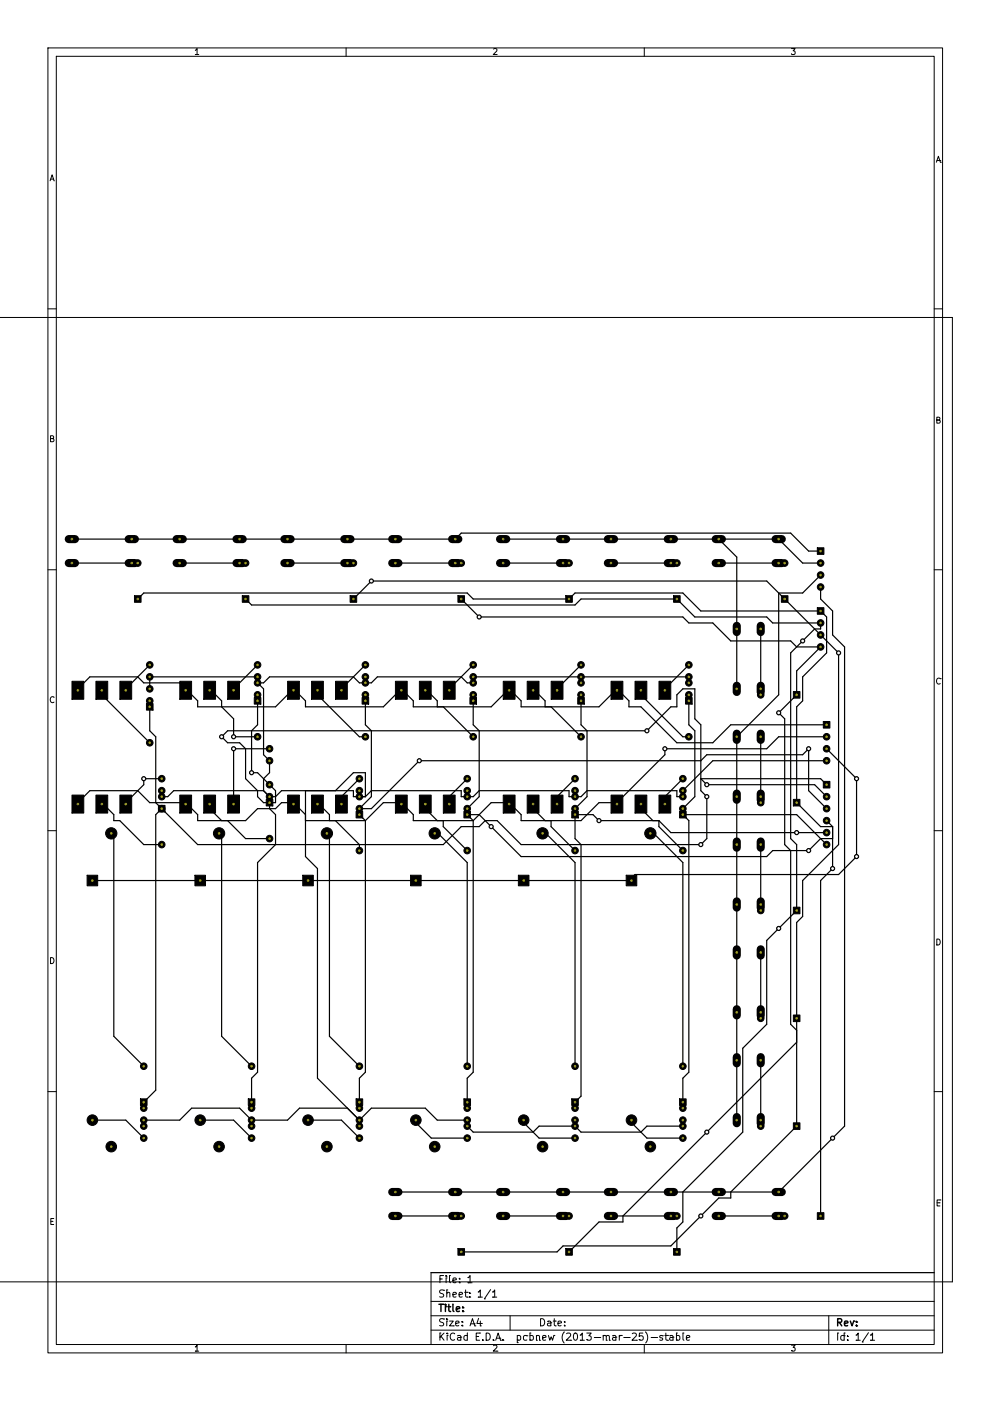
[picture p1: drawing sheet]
<svg xmlns="http://www.w3.org/2000/svg" width="210mm" height="297mm" viewBox="0 0 210 297" stroke-linecap="round" stroke-linejoin="round" font-family="sans-serif">
<g fill="none" stroke="#000" stroke-width=".21">
<path d="M10.2 10.2h189.6v276.6h-189.6zM11.9 11.9h186.2v273.2h-186.2zM41.4 10.7l.4-.4v1.3M41.4 11.6h.7M41.4 10.7h.1M41.4 11.6h.1M73.4 10.2v1.7M104.6 10.4l.5-.1 .3 .4-.8 .9h.8M105.4 11.6h.1M136.6 10.2v1.7M167.8 10.3h.8l-.4 .5 .3 .1v.5l-.2 .2-.5-.2M167.8 11.4h.1"/>
<path d="M10.6 38.3l.4-1.2 .5 1.2M10.7 38h.7M11.5 38.3h.1M198.5 34.4l.5-1.3 .4 1.3M198.7 34h.6M199.3 34h.1M199.4 34.4h.1M0 67.3h201.9v204.5h-201.9M10.2 65.5h1.7M198.1 65.5h1.7M10.7 93l.6-.1v-.4l-.6-.1v1.3h.5l.2-.5-.3-.2M10.7 93h.1"/>
<path d="M198.6 89.1l.6-.1v-.4l-.6-.2v1.3h.5l.3-.4-.4-.2M198.6 89.1h.1M10.2 120.8h1.7M198.1 120.8h1.7M11.4 147.8a.56 .56 0 0 0-.8 .5 .56 .56 0 0 0 .8 .6M11.4 147.8h.1M199.4 143.9a.56 .56 0 0 0-.8 .5 .56 .56 0 0 0 .8 .5M199.4 143.9h.1M10.2 176.1h1.7M198.1 176.1h1.7M198.6 199.1a.64 .64 0 0 1 .8 .6 .64 .64 0 0 1-.8 .7zM10.7 203a.64 .64 0 0 1 .7 .7 .64 .64 0 0 1-.7 .6z"/>
<path d="M10.2 231.4h1.7M198.1 231.4h1.7M10.8 259h.4M11.4 258.3h-.6v1.3h.6M11.4 258.3h.1M198.7 255h.4M199.1 255h.1M199.3 254.4h-.6v1.3h.6M199.3 254.4h.1M91.4 275.9h106.7M91.4 279h106.7M93.3 271.2h.1"/>
<path d="M93.3 271.2h.5M94 270.4h-.7v1.6M94 270.4h.1M94.1 279.7l-.6-.1-.2 .1v.5l.6 .3 .2 .3-.3 .3-.6-.1M94.1 279.7h.1M94.1 273.6l-.6-.1-.2 .1v.5l.6 .3 .2 .3-.3 .3-.6-.1M94.1 273.6h.1M94.6 270.9h.1M94.6 270.4v.2M94.6 270.6h.1M94.6 270.9v1.1M94.7 279.6v.1"/>
<path d="M94.7 279.7h.1M94.7 273.5h.1M94.7 274.1l.2-.1 .4 .1 .1 .9M94.7 274.1h.1M94.7 273.5v1.5M95.3 270.4v1.3l.2 .3M95.3 270.4h.1M96 271.5l.8-.2-.1-.3-.4-.1-.3 .3 .1 .7h.6M96 271.5h.1M96 274.5l.8-.1-.1-.3-.4-.1-.3 .2 .1 .7h.6M96 274.5h.1M97.3 274.5l.8-.1-.1-.3-.4-.1-.3 .2 .1 .7h.6"/>
<path d="M97.3 274.5h.1M97.4 271.8v.2M97.4 272h.1M97.4 271v.2M97.4 271.2h.1M98.5 274h.6M98.7 273.5v1.3l.4 .2M99.1 274h.1M99.1 275h.1M99.2 272h.1M99.2 270.9l.5-.5v1.6M99.2 270.9h.1"/>
<path d="M99.2 272h.9M99.6 274.9v.1M99.6 275h.1M99.6 274.1v.1M99.6 274.2h.1M101.4 275h.1M101.4 273.9l.4-.4v1.5M101.4 273.9h.1M101.4 275h.9M101.5 279.5l-.4 1.1h1M102.7 275.4h.1M104 273.4l-1.3 2"/>
<path d="M104.5 275h.1M104.5 273.9l.4-.4v1.5M104.5 273.9h.1M104.5 275h.8M108.2 279v3M114.6 279.6a.77 .77 0 0 1 .9 .7 .77 .77 0 0 1-.9 .8zM117.5 279.6v1.3l.4 .2M175.7 279v6.1M198.1 269.8h-106.7v15.3M41.4 286.5h.1M41.4 285.6l.4-.4v1.3M41.4 285.6h.1"/>
<path d="M41.4 286.5h.7M73.4 285.1v1.7M91.4 282h106.7M93.3 282.6h.1M93.3 283.5h.1M93.3 282.6v1.6M93.5 283.3l.6 .9M93.5 283.3h.1M94.1 282.6l-.8 .9M94.7 280.1h.1M94.7 280.1v1M94.8 283.1h.1"/>
<path d="M94.8 282.6v.2M94.8 282.8h.1M94.8 283.1v1.1M95.3 280.1h.8l-.8 1h.8M96.1 281.1h.1M96.4 282.8a.72 .72 0 0 0-1 .5 .72 .72 0 0 0 .7 .9l.3-.2M96.4 282.8h.1M96.6 280.6l.7-.1v-.3l-.5-.1-.2 .2 .1 .7h.6M96.6 280.6h.1M97 283.2h.6l.1 1M97 283.2h.1M97.7 283.5l-.5 .1-.2 .2 .2 .4 .5-.1"/>
<path d="M97.7 283.5h.1M98 281v.1M98 281.1h.1M98 280.2v.1M98 280.3h.1M99.1 283.2l-.5-.1-.2 .3 .1 .7h.6M99.1 283.2h.1M99.1 282.6v1.6M99.1 282.6h.1M99.7 281.1l.5-1.5 .5 1.5M99.8 280.7h.7M100.5 280.7h.1"/>
<path d="M100.7 281.1h.1M101 283.4h.5M101.7 282.6h-.7v1.6h.7M101.7 282.6h.1M101.8 281.1h.1M101.8 280.1v1M102.1 280.6h.1M102.3 284v.2M102.3 284.2h.1M103.1 282.6a.77 .77 0 0 1 .9 .8 .77 .77 0 0 1-.9 .8zM104.6 284v.2M104.6 284.2h.1"/>
<path d="M104.6 285.3l.5-.1 .3 .4-.8 .9h.8M105.1 284.2l.5-1.6 .5 1.6M105.3 283.7h.7M105.4 286.5h.1M106 283.7h.1M106.1 284.2h.1M106.6 284v.2M106.6 284.2h.1M109.7 284.7h.1M109.7 283.2l.4-.1 .3 .3-.1 .7h-.6M109.7 284.1h.1M109.7 283.1v1.6"/>
<path d="M111.7 283.2l-.4-.1-.3 .3 .1 .7h.6M111.7 283.2h.1M112.4 282.6h.1M112.4 283.2l.4-.1 .3 .3-.2 .7h-.5M112.4 284.1h.1M112.4 282.6v1.6M113.7 284.2h.1M113.7 283.3l.3-.2 .3 .1 .1 1M113.7 283.1v1.1M114.4 284.2h.1M115 283.6l.8-.1-.1-.3-.4-.1-.3 .3 .1 .7h.6M115 283.6h.1"/>
<path d="M116.1 280.2h.6l.1 .9M116.1 280.2h.1M116.3 283.1l.3 1.1 .3-.8 .3 .8 .2-1.1M116.8 280.5h-.5l-.2 .2 .2 .4 .5-.1M116.8 280.5h.1M117.3 280.1h.6M117.4 283.1h.1M117.9 281.1h.1M118.3 280.6l.7-.1v-.3l-.5-.1-.2 .2 .1 .7h.6M118.3 280.6h.1M119.6 282.4a1.75 1.75 0 0 0 0 2.3M119.6 282.4h.1"/>
<path d="M119.7 281v.1M119.7 281.1h.1M119.7 280.2v.1M119.7 280.3h.1M120.1 282.8l.6-.2 .3 .5-.9 1.1h.9M121 284.2h.1M121.8 282.7l.1-.1a.81 .81 0 0 1 .6 .8 .81 .81 0 0 1-.6 .8 1.01 1.01 0 0 1-.1-1.5zM123 284.2h.1M123 283.1l.5-.5v1.6M123 283.1h.1M123 284.2h.9M124.4 282.6h1l-.6 .6 .5 .2v.6l-.2 .2-.7-.2"/>
<path d="M124.4 284h.1M126 283.6h1.2M127.2 283.6h.1M127.9 283.1h.1M127.9 283.3l.2-.2 .4 .1v1M127.9 283.1v1.1M128.5 284.2h.1M128.5 283.4l.3-.3 .3 .1 .1 1M129.2 284.2h.1M129.9 283.2h.6l.1 1M129.9 283.2h.1M130.6 283.5l-.5 .1-.2 .2 .2 .4 .5-.1"/>
<path d="M130.6 283.5h.1M131.3 283.1h.1M131.3 283.1v1.1M131.7 283.1l-.4 .3M131.7 283.1h.1M132.2 283.6h1.2M133.4 283.6h.1M134.1 282.8l.5-.2 .3 .5-.9 1.1h.9M134.9 284.2h.1M135.5 284h.1M136.3 282.6h-.7l-.1 .8 .2-.2 .5 .1 .2 .2-.1 .5-.2 .2-.6-.2M136.6 285.1v1.7"/>
<path d="M136.9 282.4a1.75 1.75 0 0 1 0 2.3M136.9 282.4h.1M138.1 283.6h1.1M139.2 283.6h.1M140.4 283.2l-.3-.1-.2 .3v.2l.5 .1v.4h-.5M140.4 283.2h.1M141 283.1h.5M141.2 282.6v1.3l.3 .3M141.5 283.1h.1M141.5 284.2h.1M142 283.2h.6l.1 1M142 283.2h.1"/>
<path d="M142.7 283.5l-.5 .1-.2 .2 .2 .4 .5-.1M142.7 283.5h.1M143.4 282.6h.1M143.4 283.2l.5-.1 .2 .3-.1 .7h-.6M143.4 284.1h.1M143.4 282.6v1.6M144.8 282.6v1.3l.2 .3M144.8 282.6h.1M145.5 283.6l.8-.1-.1-.3-.5-.1-.2 .3 .1 .7h.6M145.5 283.6h.1M167.8 285.2h.8l-.4 .5 .3 .1v.5l-.2 .2-.5-.2M167.8 286.3h.1"/>
<path d="M177.6 282.6h.1M177.6 282.6v1.6M179 282.6h.1M179 283.2l-.5-.1-.2 .3 .1 .7h.6M179 283.2h.1M179 282.6v1.6M179.7 284v.2M179.7 284.2h.1M179.7 283.2v.2M179.7 283.4h.1M181.5 284.2h.1M181.5 283.1l.5-.5v1.6"/>
<path d="M181.5 283.1h.1M181.5 284.2h.9M182.8 284.5h.1M184.1 282.6l-1.3 1.9M184.6 284.2h.1M184.6 283.1l.4-.5v1.6M184.6 283.1h.1M184.6 284.2h.8"/>
</g>
<g fill="none" stroke="#000" stroke-width=".3">
<path d="M93.1 276.5h.8M93.5 276.5v1.6M94.4 276.5v.2M94.4 277v1.1M94.9 277h.6M95.2 276.5v1.3l.3 .3M95.5 278.1h.1M96 276.5v1.3l.3 .3M96 276.5h.1M96.8 277.6l.7-.2-.1-.3-.4-.1-.2 .3v.7h.6M98.1 277.9v.2M98.1 277.1v.2"/>
<path d="M177.6 280.4l.7-.1 .2-.2-.1-.4-.8-.1v1.5M177.6 280.4h.1M178 280.4l.5 .7M178 280.4h.1M179.1 280.6l.7-.1-.1-.3-.4-.1-.2 .2v.7h.6M180.3 280.1l.4 1 .3-1M181.6 281v.1M181.6 280.2v.1"/>
</g>
<g fill="#000">
<circle cx="93.9" cy="276.5" r=".15"/>
<circle cx="94.4" cy="277" r=".15"/>
<circle cx="94.4" cy="276.7" r=".15"/>
<circle cx="96.8" cy="277.6" r=".15"/>
<circle cx="98.1" cy="278.1" r=".15"/>
<circle cx="98.1" cy="277.3" r=".15"/>
<circle cx="179.1" cy="280.6" r=".15"/>
<circle cx="181" cy="280.1" r=".15"/>
<circle cx="181.6" cy="281.1" r=".15"/>
<circle cx="181.6" cy="280.3" r=".15"/>
</g>
<g fill="none" stroke="#000" stroke-width=".25">
<path d="M15.2 114.3h81.3l1.3-1.3h69.8l3.9 3.8h2.5M15.2 119.4h12.7M38.1 119.4h12.7M61 119.4h12.7M83.8 119.4h12.7M106.7 114.3h58.4l5.1 5.1h3.8M106.7 119.4h12.7M129.5 119.4h12.7M152.4 114.3l3.8 3.8v28M152.4 119.4h12.7M29.2 127l1.3-1.3h68.6l1.2 1.3h20.4l1.2-1.3h22.9l3.8 3.8h25.4l1.3 1.3v7.6l-5.1 5.1v5.1l-1.3 1.3v20.3l5.1 5.1h2.5M52.1 127l1.2 1.3h68.6l1.3-1.3h20.3l3.8 3.8h15.3l1.2 1.3h10.2v1.3h-1.3l-5.1 5v39.4l1.3 1.3v13.9l-6.3 6.4v17.8l-5.1 5.1v17.7l-12.7 12.7v6.4l-1.3 1.3v5"/>
<path d="M74.9 127l3.8-3.8h83.9l15.2 15.2v40.7l-7.6 7.6v7.6l-1.3 1.3v43.2l-14 13.9v1.3h-2.5l-10.2 10.2h-22.8l-1.3 1.2h-20.3M97.8 127l3.8 3.8h43.2l1.3 1.3h5l3.8 3.8h12.7l1.3 1.3h5.1l-5.1 5v5.1l-3.8 3.8 1.3 1.3v26.7l1.2 1.2v36.9l1.3 1.2M161.3 133.4v12.7M174 121.9l-3.8 3.8h-5.1v21.6l-8.9 8.9v81.3M174 124.5v2.5l2.5 2.5v5.1l2.6 2.6v101.6l-14 13.9h-81.3M21.6 146.4v.9l10.2 10.2M31.8 141l-5.1 5.1v.3M39.4 146.1v.3M44.5 146.4v-.3l2.5 2.5v1.3l2.5 2.5v3.8h5.1M54.6 147.3v6.4l-1.3 1.2v8.9h1.3l3.8 3.8v2.6h-2.5l-1.3-1.3v-1.3l-2.5-2.5v-6.3l-1.3-1.3h-2.5l-1.3-1.3 1.3-1.3h88.9l5-5h1.3v-2.6l1.3-1.2h2.5v6.3l1.3 1.3v13.9l1.3 1.3v8.9l-1.3 1.3h-38.1l-5.1-5.1h-2.5l-1.3 1.3h-3.8l-3.8 3.8h-52.1l-8.9-8.9v-14l-1.2-1.3v-6.3M54.6 144.8v-1.3h-22.8v2.6M54.6 144.8l1.3 1.3v13.9l1.3 1.3v2.5l-1.3 1.3v2.5"/>
<path d="M54.6 144.8h1.3l1.3-1.3h17.7l1.3 1.3h2.5l1.3-1.3h17.8l1.3 1.3h1.2v-1.3h45.8v1.3M54.6 141l-5.1 5.1v.3M57.2 158.8h-7.7v11.7M62.2 146.1l-3.8 3.8h-16.5v-1.3l-3.8-3.8h-7.6l-1.3-1.3h-10.1l-2.6 2.6v.3M62.2 146.1l2.6 2.5v1.3h16.5l3.8-3.8M62.2 146.1v.3M67.3 146.4v.9l8.9 8.9h1.3M77.5 143.5v1.3M77.5 147.3v6.4l1.2 1.2v14l-2.5 2.6M77.5 141l-5.1 5.1v.3M85.1 146.1l2.5 2.5v1.3h16.5l3.9-3.8M85.1 146.1v.3"/>
<path d="M90.2 146.4v-.3l2.5 2.5v1.3M94 149.9l6.3 6.3M100.3 147.3v6.4l1.3 1.2v14l-2.5 2.6v1.2M100.3 141l-5 5.1v.3M108 146.1l2.5 2.5v1.3h16.5l3.8-3.8M108 146.1v.3M113 146.4v-.3l2.6 2.5v1.3M116.8 149.9l6.4 6.3M123.2 147.3v6.4l1.3 1.2v14l-2.6 2.6v6.3l1.3 1.3v53.3l-1.3 1.3v1.3M123.2 143.5v1.3M123.2 141l-5.1 5.1v.3M130.8 146.1l2.6 2.5v1.3h2.5l7.6 7.6h7.6l3.8-3.8h20.4"/>
<path d="M130.8 146.1v.3M135.9 146.4v.9l8.9 8.9h1.3M146.1 147.3v6.4l1.2 1.2v14l-2.5 2.6v1.2M146.1 141l-5.1 5.1v.3M161.3 156.2v12.7M175.3 156.2h-10.2l-2.5 2.6h-21.6v1.2l-10.2 10.2M175.3 158.8l6.3 6.3v16.5l-3.8 3.8h-43.2l-1.2 1.3M21.6 170.5v-.3l2.5 2.5v1.3h1.3l5.1 5.1h3.8M23.6 176.7l.5-.2v43.2l6.4 6.4M34.3 165.1h-3.8v1.3l-3.8 3.8v.3M34.3 171.5l-1.3 1.2v58.4l-2.5 2.6v1.3M34.3 167.6v1.3h1.3l1.2-1.3h19.1"/>
<path d="M39.4 170.2l2.5 2.5v1.3h10.2l2.5-2.5h3.8l1.3-1.3h2.5M39.4 170.2h-7.6l-2.6-2.6h-10.1l-2.6 2.6v.3M39.4 170.2v.3M44.5 170.5v1l2.5 2.5M46.5 176.7l.5-.2v43.2l6.3 6.4M48.3 174l3.8 3.8h5.1M55.9 167.6l1.3 1.3h1.2l1.3-1.3h15.2v1.3h2.6M57.2 170.2v1.3l1.2 1.2v6.4l-3.8 3.8v44.4l-1.3 1.3v6.4M62.2 170.2v.3M62.2 170.2l2.6 2.5M64.8 174h12.7M64.8 167.6v14l2.5 2.6v44.4l8.9 8.9"/>
<path d="M67.3 170.5v-.3l2.6 2.5v1.3M69.3 176.7l.6-.2v43.2l6.3 6.4M71.1 167.6l3.8-3.8h2.6v5.1M71.1 174l5.1 5.1v1.2M76.2 171.5h2.5l10.2-10.2h59.7l1.3-1.3h20.3l1.3-1.2v8.8l3.8 3.9M76.2 171.5v1.2l1.3 1.3M76.2 167.6v1.3M76.2 165.1l-3.8 3.8v1.6M77.5 174v53.3l-1.3 1.3v6.4M85.1 170.2l2.5 2.5v1.3h12.7M85.1 170.2h-3.8l-3.8 3.8M85.1 170.2v.3"/>
<path d="M90.2 170.5v1l2.5 2.5M92.2 176.7l.5-.2 6.4 6.4v43.2M94 174v1.3l5.1 5M99.1 172.7h2.5l8.9 8.9h52.1l1.2-1.3h7.7l2.5-2.5h2.5M99.1 172.7l1.2 1.3M99.1 167.6v1.3M99.1 165.1l-3.8 3.8v1.6M100.3 174v53.3l-1.2 1.3v6.4M108 170.2l2.5 2.5v1.3h12.7l3.8-3.8h3.8M108 170.2h-3.9l-3.8 3.8M108 170.2v.3M113 170.5v1l2.6 2.5"/>
<path d="M115 176.7l.6-.2 6.3 6.4v43.2M116.8 174v1.3l5.1 5M121.9 172.7h3.8l1.3 1.3h12.7M121.9 167.6v1.3M121.9 165.1l-3.8 3.8v1.6M130.8 170.2v.3M135.9 170.5v1l2.5 2.5M137.9 176.7l.5-.2 6.4 6.4v43.2M139.7 174l2.5 2.5h33.1M139.7 174v1.3l5.1 5M144.8 172.7l1.3 1.3v53.3l-1.3 1.3v6.4M144.8 165.1l-3.8 3.8v1.6"/>
<path d="M144.8 172.7h24.1l6.4 6.4M161.3 179.1v12.7M175.3 161.3h-24.2l-6.3 6.3v1.3h-1.3v-1.3h-19l-1.3 1.3h-2.5v-1.3h-19.1l-1.3 1.3h-2.5v-1.3h-19.1l-1.2 1.3M175.3 166.4l-1.3-1.3h-25.4l1.3 1.3h22.8l2.6 2.5M175.3 174l1.2 1.3M176.5 175.3v8.9l-2.5 2.5v71.1M19.6 186.7h114.3M161.3 201.9v12.7M19.6 237.5h7.1l3.8 3.8M42.5 237.5h7l3.8 3.8M53.3 237.5l-2.5-2.5h-10.2l-2.5 2.5h-7.6v1.3M53.3 237.5v1.3"/>
<path d="M65.3 237.5h7.1l3.8 3.8M73.7 235h-10.2l-2.5 2.5h-7.7M76.2 237.5v1.3M76.2 237.5l2.5-2.5h11.5l2.5 2.5h6.4v1.3l1.2 1.2h12.7l1.3-1.2h7.6M88.2 237.5h-.6l3.8 3.8h7.7M111 237.5h-.5l3.8 3.8h7.6M121.9 237.5v1.3M133.9 237.5h-.5l3.8 3.8h7.6M144.8 237.5v1.3h-7.6l-1.3 1.2h-12.7l-1.3-1.2M161.3 224.8v12.7M168.9 221l-36.8 36.8v1.3h-5.1l-6.3 6.3M83.8 257.8h12.7"/>
<path d="M106.7 257.8h12.7M129.5 257.8h12.7M152.4 257.8h12.7"/>
</g>
<g fill="#000" stroke="#000" stroke-width=".21">
<circle cx="78.7" cy="123.2" r=".44"/>
<circle cx="101.6" cy="130.8" r=".44"/>
<circle cx="170.2" cy="135.9" r=".44"/>
<circle cx="177.8" cy="138.4" r=".44"/>
<circle cx="47" cy="156.2" r=".44"/>
<circle cx="49.5" cy="156.2" r=".44"/>
<circle cx="49.5" cy="158.8" r=".44"/>
<circle cx="137.2" cy="154.9" r=".44"/>
<circle cx="141" cy="158.8" r=".44"/>
<circle cx="165.1" cy="151.1" r=".44"/>
<circle cx="171.4" cy="158.8" r=".44"/>
<circle cx="30.5" cy="165.1" r=".44"/>
<circle cx="53.3" cy="163.8" r=".44"/>
<circle cx="88.9" cy="161.3" r=".44"/>
<circle cx="104.1" cy="175.3" r=".44"/>
<circle cx="127" cy="174" r=".44"/>
<circle cx="148.6" cy="179.1" r=".44"/>
<circle cx="149.9" cy="168.9" r=".44"/>
<circle cx="149.9" cy="166.4" r=".44"/>
<circle cx="168.9" cy="176.5" r=".44"/>
<circle cx="181.6" cy="165.1" r=".44"/>
<circle cx="165.1" cy="196.9" r=".44"/>
<circle cx="171.4" cy="180.3" r=".44"/>
<circle cx="176.5" cy="184.2" r=".44"/>
<circle cx="181.6" cy="181.6" r=".44"/>
<circle cx="148.6" cy="257.8" r=".44"/>
<circle cx="149.9" cy="240" r=".44"/>
<circle cx="176.5" cy="241.3" r=".44"/>
</g>
<path d="M156.2 155.5v1.4" fill="none" stroke="#000" stroke-width="1.7"/>
<circle cx="156.2" cy="156.2" r=".17" fill="#fff" stroke="#929000" stroke-width=".21"/>
<path d="M161.3 155.5v1.4" fill="none" stroke="#000" stroke-width="1.7"/>
<circle cx="161.3" cy="156.2" r=".17" fill="#fff" stroke="#929000" stroke-width=".21"/>
<path d="M156.2 168.2v1.4" fill="none" stroke="#000" stroke-width="1.7"/>
<circle cx="156.2" cy="168.9" r=".17" fill="#fff" stroke="#929000" stroke-width=".21"/>
<path d="M161.3 168.2v1.4" fill="none" stroke="#000" stroke-width="1.7"/>
<circle cx="161.3" cy="168.9" r=".17" fill="#fff" stroke="#929000" stroke-width=".21"/>
<path d="M156.2 132.7v1.3" fill="none" stroke="#000" stroke-width="1.7"/>
<circle cx="156.2" cy="133.4" r=".17" fill="#fff" stroke="#929000" stroke-width=".21"/>
<path d="M161.3 132.7v1.3" fill="none" stroke="#000" stroke-width="1.7"/>
<circle cx="161.3" cy="133.4" r=".17" fill="#fff" stroke="#929000" stroke-width=".21"/>
<path d="M156.2 145.4v1.3" fill="none" stroke="#000" stroke-width="1.7"/>
<circle cx="156.2" cy="146.1" r=".17" fill="#fff" stroke="#929000" stroke-width=".21"/>
<path d="M161.3 145.4v1.3" fill="none" stroke="#000" stroke-width="1.7"/>
<circle cx="161.3" cy="146.1" r=".17" fill="#fff" stroke="#929000" stroke-width=".21"/>
<path d="M27.3 114.3h1.3" fill="none" stroke="#000" stroke-width="1.7"/>
<circle cx="27.9" cy="114.3" r=".17" fill="#fff" stroke="#929000" stroke-width=".21"/>
<path d="M27.3 119.4h1.3" fill="none" stroke="#000" stroke-width="1.7"/>
<circle cx="27.9" cy="119.4" r=".17" fill="#fff" stroke="#929000" stroke-width=".21"/>
<path d="M14.6 114.3h1.3" fill="none" stroke="#000" stroke-width="1.7"/>
<circle cx="15.2" cy="114.3" r=".17" fill="#fff" stroke="#929000" stroke-width=".21"/>
<path d="M14.6 119.4h1.3" fill="none" stroke="#000" stroke-width="1.7"/>
<circle cx="15.2" cy="119.4" r=".17" fill="#fff" stroke="#929000" stroke-width=".21"/>
<path d="M50.1 114.3h1.4" fill="none" stroke="#000" stroke-width="1.7"/>
<circle cx="50.8" cy="114.3" r=".17" fill="#fff" stroke="#929000" stroke-width=".21"/>
<path d="M50.1 119.4h1.4" fill="none" stroke="#000" stroke-width="1.7"/>
<circle cx="50.8" cy="119.4" r=".17" fill="#fff" stroke="#929000" stroke-width=".21"/>
<path d="M37.4 114.3h1.4" fill="none" stroke="#000" stroke-width="1.7"/>
<circle cx="38.1" cy="114.3" r=".17" fill="#fff" stroke="#929000" stroke-width=".21"/>
<path d="M37.4 119.4h1.4" fill="none" stroke="#000" stroke-width="1.7"/>
<circle cx="38.1" cy="119.4" r=".17" fill="#fff" stroke="#929000" stroke-width=".21"/>
<path d="M73 114.3h1.3" fill="none" stroke="#000" stroke-width="1.7"/>
<circle cx="73.7" cy="114.3" r=".17" fill="#fff" stroke="#929000" stroke-width=".21"/>
<path d="M73 119.4h1.3" fill="none" stroke="#000" stroke-width="1.7"/>
<circle cx="73.7" cy="119.4" r=".17" fill="#fff" stroke="#929000" stroke-width=".21"/>
<path d="M60.3 114.3h1.3" fill="none" stroke="#000" stroke-width="1.7"/>
<circle cx="61" cy="114.3" r=".17" fill="#fff" stroke="#929000" stroke-width=".21"/>
<path d="M60.3 119.4h1.3" fill="none" stroke="#000" stroke-width="1.7"/>
<circle cx="61" cy="119.4" r=".17" fill="#fff" stroke="#929000" stroke-width=".21"/>
<path d="M95.9 114.3h1.3" fill="none" stroke="#000" stroke-width="1.7"/>
<circle cx="96.5" cy="114.3" r=".17" fill="#fff" stroke="#929000" stroke-width=".21"/>
<path d="M95.9 119.4h1.3" fill="none" stroke="#000" stroke-width="1.7"/>
<circle cx="96.5" cy="119.4" r=".17" fill="#fff" stroke="#929000" stroke-width=".21"/>
<path d="M83.2 114.3h1.3" fill="none" stroke="#000" stroke-width="1.7"/>
<circle cx="83.8" cy="114.3" r=".17" fill="#fff" stroke="#929000" stroke-width=".21"/>
<path d="M83.2 119.4h1.3" fill="none" stroke="#000" stroke-width="1.7"/>
<circle cx="83.8" cy="119.4" r=".17" fill="#fff" stroke="#929000" stroke-width=".21"/>
<path d="M164.4 114.3h1.4" fill="none" stroke="#000" stroke-width="1.7"/>
<circle cx="165.1" cy="114.3" r=".18" fill="#fff" stroke="#929000" stroke-width=".21"/>
<path d="M164.4 119.4h1.4" fill="none" stroke="#000" stroke-width="1.7"/>
<circle cx="165.1" cy="119.4" r=".18" fill="#fff" stroke="#929000" stroke-width=".21"/>
<path d="M151.7 114.3h1.4" fill="none" stroke="#000" stroke-width="1.7"/>
<circle cx="152.4" cy="114.3" r=".18" fill="#fff" stroke="#929000" stroke-width=".21"/>
<path d="M151.7 119.4h1.4" fill="none" stroke="#000" stroke-width="1.7"/>
<circle cx="152.4" cy="119.4" r=".18" fill="#fff" stroke="#929000" stroke-width=".21"/>
<path d="M141.6 114.3h1.3" fill="none" stroke="#000" stroke-width="1.7"/>
<circle cx="142.2" cy="114.3" r=".18" fill="#fff" stroke="#929000" stroke-width=".21"/>
<path d="M141.6 119.4h1.3" fill="none" stroke="#000" stroke-width="1.7"/>
<circle cx="142.2" cy="119.4" r=".18" fill="#fff" stroke="#929000" stroke-width=".21"/>
<path d="M128.9 114.3h1.3" fill="none" stroke="#000" stroke-width="1.7"/>
<circle cx="129.5" cy="114.3" r=".17" fill="#fff" stroke="#929000" stroke-width=".21"/>
<path d="M128.9 119.4h1.3" fill="none" stroke="#000" stroke-width="1.7"/>
<circle cx="129.5" cy="119.4" r=".17" fill="#fff" stroke="#929000" stroke-width=".21"/>
<path d="M156.2 178.4v1.3" fill="none" stroke="#000" stroke-width="1.7"/>
<circle cx="156.2" cy="179.1" r=".17" fill="#fff" stroke="#929000" stroke-width=".21"/>
<path d="M161.3 178.4v1.3" fill="none" stroke="#000" stroke-width="1.7"/>
<circle cx="161.3" cy="179.1" r=".17" fill="#fff" stroke="#929000" stroke-width=".21"/>
<path d="M156.2 191.1v1.3" fill="none" stroke="#000" stroke-width="1.7"/>
<circle cx="156.2" cy="191.8" r=".17" fill="#fff" stroke="#929000" stroke-width=".21"/>
<path d="M161.3 191.1v1.3" fill="none" stroke="#000" stroke-width="1.7"/>
<circle cx="161.3" cy="191.8" r=".17" fill="#fff" stroke="#929000" stroke-width=".21"/>
<path d="M95.9 252.7h1.3" fill="none" stroke="#000" stroke-width="1.7"/>
<circle cx="96.5" cy="252.7" r=".17" fill="#fff" stroke="#929000" stroke-width=".21"/>
<path d="M95.9 257.8h1.3" fill="none" stroke="#000" stroke-width="1.7"/>
<circle cx="96.5" cy="257.8" r=".17" fill="#fff" stroke="#929000" stroke-width=".21"/>
<path d="M83.2 252.7h1.3" fill="none" stroke="#000" stroke-width="1.7"/>
<circle cx="83.8" cy="252.7" r=".17" fill="#fff" stroke="#929000" stroke-width=".21"/>
<path d="M83.2 257.8h1.3" fill="none" stroke="#000" stroke-width="1.7"/>
<circle cx="83.8" cy="257.8" r=".17" fill="#fff" stroke="#929000" stroke-width=".21"/>
<path d="M118.7 114.3h1.3" fill="none" stroke="#000" stroke-width="1.7"/>
<circle cx="119.4" cy="114.3" r=".17" fill="#fff" stroke="#929000" stroke-width=".21"/>
<path d="M118.7 119.4h1.3" fill="none" stroke="#000" stroke-width="1.7"/>
<circle cx="119.4" cy="119.4" r=".17" fill="#fff" stroke="#929000" stroke-width=".21"/>
<path d="M106 114.3h1.3" fill="none" stroke="#000" stroke-width="1.7"/>
<circle cx="106.7" cy="114.3" r=".17" fill="#fff" stroke="#929000" stroke-width=".21"/>
<path d="M106 119.4h1.3" fill="none" stroke="#000" stroke-width="1.7"/>
<circle cx="106.7" cy="119.4" r=".17" fill="#fff" stroke="#929000" stroke-width=".21"/>
<path d="M141.6 252.7h1.3" fill="none" stroke="#000" stroke-width="1.7"/>
<circle cx="142.2" cy="252.7" r=".18" fill="#fff" stroke="#929000" stroke-width=".21"/>
<path d="M141.6 257.8h1.3" fill="none" stroke="#000" stroke-width="1.7"/>
<circle cx="142.2" cy="257.8" r=".18" fill="#fff" stroke="#929000" stroke-width=".21"/>
<path d="M128.9 252.7h1.3" fill="none" stroke="#000" stroke-width="1.7"/>
<circle cx="129.5" cy="252.7" r=".17" fill="#fff" stroke="#929000" stroke-width=".21"/>
<path d="M128.9 257.8h1.3" fill="none" stroke="#000" stroke-width="1.7"/>
<circle cx="129.5" cy="257.8" r=".17" fill="#fff" stroke="#929000" stroke-width=".21"/>
<path d="M156.2 201.3v1.3" fill="none" stroke="#000" stroke-width="1.7"/>
<circle cx="156.2" cy="201.9" r=".17" fill="#fff" stroke="#929000" stroke-width=".21"/>
<path d="M161.3 201.3v1.3" fill="none" stroke="#000" stroke-width="1.7"/>
<circle cx="161.3" cy="201.9" r=".17" fill="#fff" stroke="#929000" stroke-width=".21"/>
<path d="M156.2 214v1.3" fill="none" stroke="#000" stroke-width="1.7"/>
<circle cx="156.2" cy="214.6" r=".17" fill="#fff" stroke="#929000" stroke-width=".21"/>
<path d="M161.3 214v1.3" fill="none" stroke="#000" stroke-width="1.7"/>
<circle cx="161.3" cy="214.6" r=".17" fill="#fff" stroke="#929000" stroke-width=".21"/>
<path d="M164.4 252.7h1.4" fill="none" stroke="#000" stroke-width="1.7"/>
<circle cx="165.1" cy="252.7" r=".18" fill="#fff" stroke="#929000" stroke-width=".21"/>
<path d="M164.4 257.8h1.4" fill="none" stroke="#000" stroke-width="1.7"/>
<circle cx="165.1" cy="257.8" r=".18" fill="#fff" stroke="#929000" stroke-width=".21"/>
<path d="M151.7 252.7h1.4" fill="none" stroke="#000" stroke-width="1.7"/>
<circle cx="152.4" cy="252.7" r=".18" fill="#fff" stroke="#929000" stroke-width=".21"/>
<path d="M151.7 257.8h1.4" fill="none" stroke="#000" stroke-width="1.7"/>
<circle cx="152.4" cy="257.8" r=".18" fill="#fff" stroke="#929000" stroke-width=".21"/>
<path d="M118.7 252.7h1.3" fill="none" stroke="#000" stroke-width="1.7"/>
<circle cx="119.4" cy="252.7" r=".17" fill="#fff" stroke="#929000" stroke-width=".21"/>
<path d="M118.7 257.8h1.3" fill="none" stroke="#000" stroke-width="1.7"/>
<circle cx="119.4" cy="257.8" r=".17" fill="#fff" stroke="#929000" stroke-width=".21"/>
<path d="M106 252.7h1.3" fill="none" stroke="#000" stroke-width="1.7"/>
<circle cx="106.7" cy="252.7" r=".17" fill="#fff" stroke="#929000" stroke-width=".21"/>
<path d="M106 257.8h1.3" fill="none" stroke="#000" stroke-width="1.7"/>
<circle cx="106.7" cy="257.8" r=".17" fill="#fff" stroke="#929000" stroke-width=".21"/>
<path d="M156.2 224.1v1.4" fill="none" stroke="#000" stroke-width="1.7"/>
<circle cx="156.2" cy="224.8" r=".17" fill="#fff" stroke="#929000" stroke-width=".21"/>
<path d="M161.3 224.1v1.4" fill="none" stroke="#000" stroke-width="1.7"/>
<circle cx="161.3" cy="224.8" r=".17" fill="#fff" stroke="#929000" stroke-width=".21"/>
<path d="M156.2 236.8v1.4" fill="none" stroke="#000" stroke-width="1.7"/>
<circle cx="156.2" cy="237.5" r=".17" fill="#fff" stroke="#929000" stroke-width=".21"/>
<path d="M161.3 236.8v1.4" fill="none" stroke="#000" stroke-width="1.7"/>
<circle cx="161.3" cy="237.5" r=".17" fill="#fff" stroke="#929000" stroke-width=".21"/>
<path d="M173.3 128.8h1.4v1.4h-1.4z" fill-rule="evenodd" fill="#000" stroke="#000" stroke-width=".21"/>
<circle cx="174" cy="129.5" r=".17" fill="#fff" stroke="#929000" stroke-width=".21"/>
<circle cx="174" cy="132.1" r=".7" fill="#000" stroke="#000" stroke-width=".21"/>
<circle cx="174" cy="132.1" r=".17" fill="#fff" stroke="#929000" stroke-width=".21"/>
<circle cx="174" cy="134.6" r=".7" fill="#000" stroke="#000" stroke-width=".21"/>
<circle cx="174" cy="134.6" r=".18" fill="#fff" stroke="#929000" stroke-width=".21"/>
<circle cx="174" cy="137.2" r=".7" fill="#000" stroke="#000" stroke-width=".21"/>
<circle cx="174" cy="137.2" r=".18" fill="#fff" stroke="#929000" stroke-width=".21"/>
<path d="M173.3 116.1h1.4v1.4h-1.4z" fill-rule="evenodd" fill="#000" stroke="#000" stroke-width=".21"/>
<circle cx="174" cy="116.8" r=".17" fill="#fff" stroke="#929000" stroke-width=".21"/>
<circle cx="174" cy="119.4" r=".7" fill="#000" stroke="#000" stroke-width=".21"/>
<circle cx="174" cy="119.4" r=".17" fill="#fff" stroke="#929000" stroke-width=".21"/>
<circle cx="174" cy="121.9" r=".7" fill="#000" stroke="#000" stroke-width=".21"/>
<circle cx="174" cy="121.9" r=".17" fill="#fff" stroke="#929000" stroke-width=".21"/>
<circle cx="174" cy="124.5" r=".7" fill="#000" stroke="#000" stroke-width=".21"/>
<circle cx="174" cy="124.5" r=".17" fill="#fff" stroke="#929000" stroke-width=".21"/>
<path d="M168.2 192.3h1.4v1.4h-1.4z" fill-rule="evenodd" fill="#000" stroke="#000" stroke-width=".21"/>
<circle cx="168.9" cy="193" r=".18" fill="#fff" stroke="#929000" stroke-width=".21"/>
<circle cx="161.3" cy="193" r=".7" fill="#000" stroke="#000" stroke-width=".21"/>
<circle cx="161.3" cy="193" r=".18" fill="#fff" stroke="#929000" stroke-width=".21"/>
<path d="M168.2 238.1h1.4v1.4h-1.4z" fill-rule="evenodd" fill="#000" stroke="#000" stroke-width=".21"/>
<circle cx="168.9" cy="238.8" r=".18" fill="#fff" stroke="#929000" stroke-width=".21"/>
<circle cx="161.3" cy="238.8" r=".7" fill="#000" stroke="#000" stroke-width=".21"/>
<circle cx="161.3" cy="238.8" r=".18" fill="#fff" stroke="#929000" stroke-width=".21"/>
<path d="M142.8 264.7h1.4v1.4h-1.4z" fill-rule="evenodd" fill="#000" stroke="#000" stroke-width=".21"/>
<circle cx="143.5" cy="265.4" r=".17" fill="#fff" stroke="#929000" stroke-width=".21"/>
<circle cx="143.5" cy="257.8" r=".7" fill="#000" stroke="#000" stroke-width=".21"/>
<circle cx="143.5" cy="257.8" r=".17" fill="#fff" stroke="#929000" stroke-width=".21"/>
<path d="M97.1 264.7h1.4v1.4h-1.4z" fill-rule="evenodd" fill="#000" stroke="#000" stroke-width=".21"/>
<circle cx="97.8" cy="265.4" r=".17" fill="#fff" stroke="#929000" stroke-width=".21"/>
<circle cx="97.8" cy="257.8" r=".7" fill="#000" stroke="#000" stroke-width=".21"/>
<circle cx="97.8" cy="257.8" r=".17" fill="#fff" stroke="#929000" stroke-width=".21"/>
<path d="M168.2 169.5h1.4v1.4h-1.4z" fill-rule="evenodd" fill="#000" stroke="#000" stroke-width=".21"/>
<circle cx="168.9" cy="170.2" r=".18" fill="#fff" stroke="#929000" stroke-width=".21"/>
<circle cx="161.3" cy="170.2" r=".7" fill="#000" stroke="#000" stroke-width=".21"/>
<circle cx="161.3" cy="170.2" r=".18" fill="#fff" stroke="#929000" stroke-width=".21"/>
<path d="M168.2 146.6h1.4v1.4h-1.4z" fill-rule="evenodd" fill="#000" stroke="#000" stroke-width=".21"/>
<circle cx="168.9" cy="147.3" r=".18" fill="#fff" stroke="#929000" stroke-width=".21"/>
<circle cx="161.3" cy="147.3" r=".7" fill="#000" stroke="#000" stroke-width=".21"/>
<circle cx="161.3" cy="147.3" r=".18" fill="#fff" stroke="#929000" stroke-width=".21"/>
<path d="M165.7 126.3h1.4v1.4h-1.4z" fill-rule="evenodd" fill="#000" stroke="#000" stroke-width=".21"/>
<circle cx="166.4" cy="127" r=".17" fill="#fff" stroke="#929000" stroke-width=".21"/>
<circle cx="166.4" cy="119.4" r=".7" fill="#000" stroke="#000" stroke-width=".21"/>
<circle cx="166.4" cy="119.4" r=".17" fill="#fff" stroke="#929000" stroke-width=".21"/>
<path d="M142.8 126.3h1.4v1.4h-1.4z" fill-rule="evenodd" fill="#000" stroke="#000" stroke-width=".21"/>
<circle cx="143.5" cy="127" r=".17" fill="#fff" stroke="#929000" stroke-width=".21"/>
<circle cx="143.5" cy="119.4" r=".7" fill="#000" stroke="#000" stroke-width=".21"/>
<circle cx="143.5" cy="119.4" r=".17" fill="#fff" stroke="#929000" stroke-width=".21"/>
<path d="M120 264.7h1.3v1.4h-1.3z" fill-rule="evenodd" fill="#000" stroke="#000" stroke-width=".21"/>
<circle cx="120.7" cy="265.4" r=".17" fill="#fff" stroke="#929000" stroke-width=".21"/>
<circle cx="120.6" cy="257.8" r=".7" fill="#000" stroke="#000" stroke-width=".21"/>
<circle cx="120.7" cy="257.8" r=".17" fill="#fff" stroke="#929000" stroke-width=".21"/>
<path d="M173.3 257.1h1.4v1.4h-1.4z" fill-rule="evenodd" fill="#000" stroke="#000" stroke-width=".21"/>
<circle cx="174" cy="257.8" r=".17" fill="#fff" stroke="#929000" stroke-width=".21"/>
<circle cx="166.4" cy="257.8" r=".7" fill="#000" stroke="#000" stroke-width=".21"/>
<circle cx="166.4" cy="257.8" r=".17" fill="#fff" stroke="#929000" stroke-width=".21"/>
<path d="M168.2 215.2h1.4v1.4h-1.4z" fill-rule="evenodd" fill="#000" stroke="#000" stroke-width=".21"/>
<circle cx="168.9" cy="215.9" r=".18" fill="#fff" stroke="#929000" stroke-width=".21"/>
<circle cx="161.3" cy="215.9" r=".7" fill="#000" stroke="#000" stroke-width=".21"/>
<circle cx="161.3" cy="215.9" r=".18" fill="#fff" stroke="#929000" stroke-width=".21"/>
<path d="M120 126.3h1.3v1.4h-1.3z" fill-rule="evenodd" fill="#000" stroke="#000" stroke-width=".21"/>
<circle cx="120.7" cy="127" r=".17" fill="#fff" stroke="#929000" stroke-width=".21"/>
<circle cx="120.6" cy="119.4" r=".7" fill="#000" stroke="#000" stroke-width=".21"/>
<circle cx="120.7" cy="119.4" r=".17" fill="#fff" stroke="#929000" stroke-width=".21"/>
<path d="M97.1 126.3h1.4v1.4h-1.4z" fill-rule="evenodd" fill="#000" stroke="#000" stroke-width=".21"/>
<circle cx="97.8" cy="127" r=".17" fill="#fff" stroke="#929000" stroke-width=".21"/>
<circle cx="97.8" cy="119.4" r=".7" fill="#000" stroke="#000" stroke-width=".21"/>
<circle cx="97.8" cy="119.4" r=".17" fill="#fff" stroke="#929000" stroke-width=".21"/>
<path d="M74.2 126.3h1.4v1.4h-1.4z" fill-rule="evenodd" fill="#000" stroke="#000" stroke-width=".21"/>
<circle cx="74.9" cy="127" r=".17" fill="#fff" stroke="#929000" stroke-width=".21"/>
<circle cx="74.9" cy="119.4" r=".7" fill="#000" stroke="#000" stroke-width=".21"/>
<circle cx="74.9" cy="119.4" r=".17" fill="#fff" stroke="#929000" stroke-width=".21"/>
<path d="M51.4 126.3h1.4v1.4h-1.4z" fill-rule="evenodd" fill="#000" stroke="#000" stroke-width=".21"/>
<circle cx="52.1" cy="127" r=".17" fill="#fff" stroke="#929000" stroke-width=".21"/>
<circle cx="52.1" cy="119.4" r=".7" fill="#000" stroke="#000" stroke-width=".21"/>
<circle cx="52.1" cy="119.4" r=".17" fill="#fff" stroke="#929000" stroke-width=".21"/>
<path d="M28.5 126.3h1.4v1.4h-1.4z" fill-rule="evenodd" fill="#000" stroke="#000" stroke-width=".21"/>
<circle cx="29.2" cy="127" r=".17" fill="#fff" stroke="#929000" stroke-width=".21"/>
<circle cx="29.2" cy="119.4" r=".7" fill="#000" stroke="#000" stroke-width=".21"/>
<circle cx="29.2" cy="119.4" r=".17" fill="#fff" stroke="#929000" stroke-width=".21"/>
<path d="M174.6 165.7h1.4v1.4h-1.4z" fill-rule="evenodd" fill="#000" stroke="#000" stroke-width=".21"/>
<circle cx="175.3" cy="166.4" r=".18" fill="#fff" stroke="#929000" stroke-width=".21"/>
<circle cx="175.3" cy="168.9" r=".7" fill="#000" stroke="#000" stroke-width=".21"/>
<circle cx="175.3" cy="168.9" r=".18" fill="#fff" stroke="#929000" stroke-width=".21"/>
<circle cx="175.3" cy="171.5" r=".7" fill="#000" stroke="#000" stroke-width=".21"/>
<circle cx="175.3" cy="171.5" r=".18" fill="#fff" stroke="#929000" stroke-width=".21"/>
<circle cx="175.3" cy="174" r=".7" fill="#000" stroke="#000" stroke-width=".21"/>
<circle cx="175.3" cy="174" r=".18" fill="#fff" stroke="#929000" stroke-width=".21"/>
<circle cx="175.3" cy="176.5" r=".7" fill="#000" stroke="#000" stroke-width=".21"/>
<circle cx="175.3" cy="176.5" r=".18" fill="#fff" stroke="#929000" stroke-width=".21"/>
<circle cx="175.3" cy="179.1" r=".7" fill="#000" stroke="#000" stroke-width=".21"/>
<circle cx="175.3" cy="179.1" r=".18" fill="#fff" stroke="#929000" stroke-width=".21"/>
<path d="M174.6 153h1.4v1.4h-1.4z" fill-rule="evenodd" fill="#000" stroke="#000" stroke-width=".21"/>
<circle cx="175.3" cy="153.7" r=".18" fill="#fff" stroke="#929000" stroke-width=".21"/>
<circle cx="175.3" cy="156.2" r=".7" fill="#000" stroke="#000" stroke-width=".21"/>
<circle cx="175.3" cy="156.2" r=".18" fill="#fff" stroke="#929000" stroke-width=".21"/>
<circle cx="175.3" cy="158.8" r=".7" fill="#000" stroke="#000" stroke-width=".21"/>
<circle cx="175.3" cy="158.8" r=".18" fill="#fff" stroke="#929000" stroke-width=".21"/>
<circle cx="175.3" cy="161.3" r=".7" fill="#000" stroke="#000" stroke-width=".21"/>
<circle cx="175.3" cy="161.3" r=".18" fill="#fff" stroke="#929000" stroke-width=".21"/>
<path d="M144.1 233h1.4v1.4h-1.4z" fill-rule="evenodd" fill="#000" stroke="#000" stroke-width=".21"/>
<circle cx="144.8" cy="233.7" r=".18" fill="#fff" stroke="#929000" stroke-width=".21"/>
<circle cx="144.8" cy="226.1" r=".7" fill="#000" stroke="#000" stroke-width=".21"/>
<circle cx="144.8" cy="226.1" r=".18" fill="#fff" stroke="#929000" stroke-width=".21"/>
<path d="M121.2 233h1.4v1.4h-1.4z" fill-rule="evenodd" fill="#000" stroke="#000" stroke-width=".21"/>
<circle cx="121.9" cy="233.7" r=".18" fill="#fff" stroke="#929000" stroke-width=".21"/>
<circle cx="121.9" cy="226.1" r=".7" fill="#000" stroke="#000" stroke-width=".21"/>
<circle cx="121.9" cy="226.1" r=".18" fill="#fff" stroke="#929000" stroke-width=".21"/>
<path d="M98.4 233h1.4v1.4h-1.4z" fill-rule="evenodd" fill="#000" stroke="#000" stroke-width=".21"/>
<circle cx="99.1" cy="233.7" r=".18" fill="#fff" stroke="#929000" stroke-width=".21"/>
<circle cx="99.1" cy="226.1" r=".7" fill="#000" stroke="#000" stroke-width=".21"/>
<circle cx="99.1" cy="226.1" r=".18" fill="#fff" stroke="#929000" stroke-width=".21"/>
<path d="M75.5 233h1.4v1.4h-1.4z" fill-rule="evenodd" fill="#000" stroke="#000" stroke-width=".21"/>
<circle cx="76.2" cy="233.7" r=".18" fill="#fff" stroke="#929000" stroke-width=".21"/>
<circle cx="76.2" cy="226.1" r=".7" fill="#000" stroke="#000" stroke-width=".21"/>
<circle cx="76.2" cy="226.1" r=".18" fill="#fff" stroke="#929000" stroke-width=".21"/>
<path d="M52.6 233h1.4v1.4h-1.4z" fill-rule="evenodd" fill="#000" stroke="#000" stroke-width=".21"/>
<circle cx="53.3" cy="233.7" r=".18" fill="#fff" stroke="#929000" stroke-width=".21"/>
<circle cx="53.3" cy="226.1" r=".7" fill="#000" stroke="#000" stroke-width=".21"/>
<circle cx="53.3" cy="226.1" r=".18" fill="#fff" stroke="#929000" stroke-width=".21"/>
<path d="M29.8 233h1.4v1.4h-1.4z" fill-rule="evenodd" fill="#000" stroke="#000" stroke-width=".21"/>
<circle cx="30.5" cy="233.7" r=".18" fill="#fff" stroke="#929000" stroke-width=".21"/>
<circle cx="30.5" cy="226.1" r=".7" fill="#000" stroke="#000" stroke-width=".21"/>
<circle cx="30.5" cy="226.1" r=".18" fill="#fff" stroke="#929000" stroke-width=".21"/>
<path d="M31.1 149.2h1.3v1.4h-1.3z" fill-rule="evenodd" fill="#000" stroke="#000" stroke-width=".21"/>
<circle cx="31.7" cy="149.9" r=".18" fill="#fff" stroke="#929000" stroke-width=".21"/>
<circle cx="31.7" cy="157.5" r=".7" fill="#000" stroke="#000" stroke-width=".21"/>
<circle cx="31.7" cy="157.5" r=".18" fill="#fff" stroke="#929000" stroke-width=".21"/>
<path d="M144.1 172h1.4v1.4h-1.4z" fill-rule="evenodd" fill="#000" stroke="#000" stroke-width=".21"/>
<circle cx="144.8" cy="172.7" r=".18" fill="#fff" stroke="#929000" stroke-width=".21"/>
<circle cx="144.8" cy="180.3" r=".7" fill="#000" stroke="#000" stroke-width=".21"/>
<circle cx="144.8" cy="180.3" r=".18" fill="#fff" stroke="#929000" stroke-width=".21"/>
<path d="M121.2 172h1.4v1.4h-1.4z" fill-rule="evenodd" fill="#000" stroke="#000" stroke-width=".21"/>
<circle cx="121.9" cy="172.7" r=".18" fill="#fff" stroke="#929000" stroke-width=".21"/>
<circle cx="121.9" cy="180.3" r=".7" fill="#000" stroke="#000" stroke-width=".21"/>
<circle cx="121.9" cy="180.3" r=".18" fill="#fff" stroke="#929000" stroke-width=".21"/>
<path d="M98.4 172h1.4v1.4h-1.4z" fill-rule="evenodd" fill="#000" stroke="#000" stroke-width=".21"/>
<circle cx="99.1" cy="172.7" r=".18" fill="#fff" stroke="#929000" stroke-width=".21"/>
<circle cx="99.1" cy="180.3" r=".7" fill="#000" stroke="#000" stroke-width=".21"/>
<circle cx="99.1" cy="180.3" r=".18" fill="#fff" stroke="#929000" stroke-width=".21"/>
<path d="M75.5 172h1.4v1.4h-1.4z" fill-rule="evenodd" fill="#000" stroke="#000" stroke-width=".21"/>
<circle cx="76.2" cy="172.7" r=".18" fill="#fff" stroke="#929000" stroke-width=".21"/>
<circle cx="76.2" cy="180.3" r=".7" fill="#000" stroke="#000" stroke-width=".21"/>
<circle cx="76.2" cy="180.3" r=".18" fill="#fff" stroke="#929000" stroke-width=".21"/>
<path d="M122.5 147.9h1.4v1.4h-1.4z" fill-rule="evenodd" fill="#000" stroke="#000" stroke-width=".21"/>
<circle cx="123.2" cy="148.6" r=".17" fill="#fff" stroke="#929000" stroke-width=".21"/>
<circle cx="123.2" cy="156.2" r=".7" fill="#000" stroke="#000" stroke-width=".21"/>
<circle cx="123.2" cy="156.2" r=".17" fill="#fff" stroke="#929000" stroke-width=".21"/>
<path d="M56.5 169.5h1.3v1.4h-1.3z" fill-rule="evenodd" fill="#000" stroke="#000" stroke-width=".21"/>
<circle cx="57.2" cy="170.2" r=".18" fill="#fff" stroke="#929000" stroke-width=".21"/>
<circle cx="57.1" cy="177.8" r=".7" fill="#000" stroke="#000" stroke-width=".21"/>
<circle cx="57.2" cy="177.8" r=".18" fill="#fff" stroke="#929000" stroke-width=".21"/>
<path d="M145.4 147.9h1.3v1.4h-1.3z" fill-rule="evenodd" fill="#000" stroke="#000" stroke-width=".21"/>
<circle cx="146.1" cy="148.6" r=".17" fill="#fff" stroke="#929000" stroke-width=".21"/>
<circle cx="146" cy="156.2" r=".7" fill="#000" stroke="#000" stroke-width=".21"/>
<circle cx="146.1" cy="156.2" r=".17" fill="#fff" stroke="#929000" stroke-width=".21"/>
<path d="M33.6 170.8h1.4v1.3h-1.4z" fill-rule="evenodd" fill="#000" stroke="#000" stroke-width=".21"/>
<circle cx="34.3" cy="171.5" r=".17" fill="#fff" stroke="#929000" stroke-width=".21"/>
<circle cx="34.3" cy="179.1" r=".7" fill="#000" stroke="#000" stroke-width=".21"/>
<circle cx="34.3" cy="179.1" r=".17" fill="#fff" stroke="#929000" stroke-width=".21"/>
<path d="M99.6 147.9h1.4v1.4h-1.4z" fill-rule="evenodd" fill="#000" stroke="#000" stroke-width=".21"/>
<circle cx="100.3" cy="148.6" r=".17" fill="#fff" stroke="#929000" stroke-width=".21"/>
<circle cx="100.3" cy="156.2" r=".7" fill="#000" stroke="#000" stroke-width=".21"/>
<circle cx="100.3" cy="156.2" r=".17" fill="#fff" stroke="#929000" stroke-width=".21"/>
<path d="M53.9 147.9h1.4v1.4h-1.4z" fill-rule="evenodd" fill="#000" stroke="#000" stroke-width=".21"/>
<circle cx="54.6" cy="148.6" r=".17" fill="#fff" stroke="#929000" stroke-width=".21"/>
<circle cx="54.6" cy="156.2" r=".7" fill="#000" stroke="#000" stroke-width=".21"/>
<circle cx="54.6" cy="156.2" r=".17" fill="#fff" stroke="#929000" stroke-width=".21"/>
<path d="M76.8 147.9h1.4v1.4h-1.4z" fill-rule="evenodd" fill="#000" stroke="#000" stroke-width=".21"/>
<circle cx="77.5" cy="148.6" r=".17" fill="#fff" stroke="#929000" stroke-width=".21"/>
<circle cx="77.5" cy="156.2" r=".7" fill="#000" stroke="#000" stroke-width=".21"/>
<circle cx="77.5" cy="156.2" r=".17" fill="#fff" stroke="#929000" stroke-width=".21"/>
<circle cx="123.2" cy="144.8" r=".7" fill="#000" stroke="#000" stroke-width=".21"/>
<circle cx="123.2" cy="144.8" r=".18" fill="#fff" stroke="#929000" stroke-width=".21"/>
<circle cx="123.2" cy="147.3" r=".7" fill="#000" stroke="#000" stroke-width=".21"/>
<circle cx="123.2" cy="147.3" r=".18" fill="#fff" stroke="#929000" stroke-width=".21"/>
<circle cx="146" cy="144.8" r=".7" fill="#000" stroke="#000" stroke-width=".21"/>
<circle cx="146.1" cy="144.8" r=".18" fill="#fff" stroke="#929000" stroke-width=".21"/>
<circle cx="146" cy="147.3" r=".7" fill="#000" stroke="#000" stroke-width=".21"/>
<circle cx="146.1" cy="147.3" r=".18" fill="#fff" stroke="#929000" stroke-width=".21"/>
<circle cx="144.8" cy="237.5" r=".7" fill="#000" stroke="#000" stroke-width=".21"/>
<circle cx="144.8" cy="237.5" r=".18" fill="#fff" stroke="#929000" stroke-width=".21"/>
<circle cx="144.8" cy="235" r=".7" fill="#000" stroke="#000" stroke-width=".21"/>
<circle cx="144.8" cy="235" r=".18" fill="#fff" stroke="#929000" stroke-width=".21"/>
<circle cx="121.9" cy="237.5" r=".7" fill="#000" stroke="#000" stroke-width=".21"/>
<circle cx="121.9" cy="237.5" r=".17" fill="#fff" stroke="#929000" stroke-width=".21"/>
<circle cx="121.9" cy="235" r=".7" fill="#000" stroke="#000" stroke-width=".21"/>
<circle cx="121.9" cy="235" r=".17" fill="#fff" stroke="#929000" stroke-width=".21"/>
<circle cx="99.1" cy="237.5" r=".7" fill="#000" stroke="#000" stroke-width=".21"/>
<circle cx="99.1" cy="237.5" r=".17" fill="#fff" stroke="#929000" stroke-width=".21"/>
<circle cx="99.1" cy="235" r=".7" fill="#000" stroke="#000" stroke-width=".21"/>
<circle cx="99.1" cy="235" r=".17" fill="#fff" stroke="#929000" stroke-width=".21"/>
<circle cx="100.3" cy="144.8" r=".7" fill="#000" stroke="#000" stroke-width=".21"/>
<circle cx="100.3" cy="144.8" r=".18" fill="#fff" stroke="#929000" stroke-width=".21"/>
<circle cx="100.3" cy="147.3" r=".7" fill="#000" stroke="#000" stroke-width=".21"/>
<circle cx="100.3" cy="147.3" r=".18" fill="#fff" stroke="#929000" stroke-width=".21"/>
<circle cx="76.2" cy="237.5" r=".7" fill="#000" stroke="#000" stroke-width=".21"/>
<circle cx="76.2" cy="237.5" r=".17" fill="#fff" stroke="#929000" stroke-width=".21"/>
<circle cx="76.2" cy="235" r=".7" fill="#000" stroke="#000" stroke-width=".21"/>
<circle cx="76.2" cy="235" r=".17" fill="#fff" stroke="#929000" stroke-width=".21"/>
<circle cx="53.3" cy="237.5" r=".7" fill="#000" stroke="#000" stroke-width=".21"/>
<circle cx="53.3" cy="237.5" r=".17" fill="#fff" stroke="#929000" stroke-width=".21"/>
<circle cx="53.3" cy="235" r=".7" fill="#000" stroke="#000" stroke-width=".21"/>
<circle cx="53.3" cy="235" r=".17" fill="#fff" stroke="#929000" stroke-width=".21"/>
<circle cx="77.5" cy="144.8" r=".7" fill="#000" stroke="#000" stroke-width=".21"/>
<circle cx="77.5" cy="144.8" r=".18" fill="#fff" stroke="#929000" stroke-width=".21"/>
<circle cx="77.5" cy="147.3" r=".7" fill="#000" stroke="#000" stroke-width=".21"/>
<circle cx="77.5" cy="147.3" r=".18" fill="#fff" stroke="#929000" stroke-width=".21"/>
<circle cx="30.5" cy="237.5" r=".7" fill="#000" stroke="#000" stroke-width=".21"/>
<circle cx="30.5" cy="237.5" r=".17" fill="#fff" stroke="#929000" stroke-width=".21"/>
<circle cx="30.5" cy="235" r=".7" fill="#000" stroke="#000" stroke-width=".21"/>
<circle cx="30.5" cy="235" r=".17" fill="#fff" stroke="#929000" stroke-width=".21"/>
<circle cx="54.6" cy="144.8" r=".7" fill="#000" stroke="#000" stroke-width=".21"/>
<circle cx="54.6" cy="144.8" r=".18" fill="#fff" stroke="#929000" stroke-width=".21"/>
<circle cx="54.6" cy="147.3" r=".7" fill="#000" stroke="#000" stroke-width=".21"/>
<circle cx="54.6" cy="147.3" r=".18" fill="#fff" stroke="#929000" stroke-width=".21"/>
<circle cx="34.3" cy="168.9" r=".7" fill="#000" stroke="#000" stroke-width=".21"/>
<circle cx="34.3" cy="168.9" r=".17" fill="#fff" stroke="#929000" stroke-width=".21"/>
<circle cx="34.3" cy="171.5" r=".7" fill="#000" stroke="#000" stroke-width=".21"/>
<circle cx="34.3" cy="171.5" r=".17" fill="#fff" stroke="#929000" stroke-width=".21"/>
<circle cx="31.7" cy="146.1" r=".7" fill="#000" stroke="#000" stroke-width=".21"/>
<circle cx="31.8" cy="146.1" r=".17" fill="#fff" stroke="#929000" stroke-width=".21"/>
<circle cx="31.7" cy="148.6" r=".7" fill="#000" stroke="#000" stroke-width=".21"/>
<circle cx="31.8" cy="148.6" r=".17" fill="#fff" stroke="#929000" stroke-width=".21"/>
<circle cx="57.1" cy="168.9" r=".7" fill="#000" stroke="#000" stroke-width=".21"/>
<circle cx="57.2" cy="168.9" r=".17" fill="#fff" stroke="#929000" stroke-width=".21"/>
<circle cx="57.1" cy="166.4" r=".7" fill="#000" stroke="#000" stroke-width=".21"/>
<circle cx="57.2" cy="166.4" r=".17" fill="#fff" stroke="#929000" stroke-width=".21"/>
<circle cx="144.8" cy="168.9" r=".7" fill="#000" stroke="#000" stroke-width=".21"/>
<circle cx="144.8" cy="168.9" r=".18" fill="#fff" stroke="#929000" stroke-width=".21"/>
<circle cx="144.8" cy="171.5" r=".7" fill="#000" stroke="#000" stroke-width=".21"/>
<circle cx="144.8" cy="171.5" r=".18" fill="#fff" stroke="#929000" stroke-width=".21"/>
<circle cx="76.2" cy="168.9" r=".7" fill="#000" stroke="#000" stroke-width=".21"/>
<circle cx="76.2" cy="168.9" r=".17" fill="#fff" stroke="#929000" stroke-width=".21"/>
<circle cx="76.2" cy="171.5" r=".7" fill="#000" stroke="#000" stroke-width=".21"/>
<circle cx="76.2" cy="171.5" r=".17" fill="#fff" stroke="#929000" stroke-width=".21"/>
<circle cx="121.9" cy="168.9" r=".7" fill="#000" stroke="#000" stroke-width=".21"/>
<circle cx="121.9" cy="168.9" r=".17" fill="#fff" stroke="#929000" stroke-width=".21"/>
<circle cx="121.9" cy="171.5" r=".7" fill="#000" stroke="#000" stroke-width=".21"/>
<circle cx="121.9" cy="171.5" r=".17" fill="#fff" stroke="#929000" stroke-width=".21"/>
<circle cx="99.1" cy="168.9" r=".7" fill="#000" stroke="#000" stroke-width=".21"/>
<circle cx="99.1" cy="168.9" r=".17" fill="#fff" stroke="#929000" stroke-width=".21"/>
<circle cx="99.1" cy="171.5" r=".7" fill="#000" stroke="#000" stroke-width=".21"/>
<circle cx="99.1" cy="171.5" r=".17" fill="#fff" stroke="#929000" stroke-width=".21"/>
<circle cx="144.8" cy="238.8" r=".7" fill="#000" stroke="#000" stroke-width=".21"/>
<circle cx="144.8" cy="238.8" r=".18" fill="#fff" stroke="#929000" stroke-width=".21"/>
<circle cx="144.8" cy="241.3" r=".7" fill="#000" stroke="#000" stroke-width=".21"/>
<circle cx="144.8" cy="241.3" r=".18" fill="#fff" stroke="#929000" stroke-width=".21"/>
<circle cx="121.9" cy="238.8" r=".7" fill="#000" stroke="#000" stroke-width=".21"/>
<circle cx="121.9" cy="238.8" r=".18" fill="#fff" stroke="#929000" stroke-width=".21"/>
<circle cx="121.9" cy="241.3" r=".7" fill="#000" stroke="#000" stroke-width=".21"/>
<circle cx="121.9" cy="241.3" r=".18" fill="#fff" stroke="#929000" stroke-width=".21"/>
<circle cx="99.1" cy="238.8" r=".7" fill="#000" stroke="#000" stroke-width=".21"/>
<circle cx="99.1" cy="238.8" r=".18" fill="#fff" stroke="#929000" stroke-width=".21"/>
<circle cx="99.1" cy="241.3" r=".7" fill="#000" stroke="#000" stroke-width=".21"/>
<circle cx="99.1" cy="241.3" r=".18" fill="#fff" stroke="#929000" stroke-width=".21"/>
<circle cx="76.2" cy="238.8" r=".7" fill="#000" stroke="#000" stroke-width=".21"/>
<circle cx="76.2" cy="238.8" r=".18" fill="#fff" stroke="#929000" stroke-width=".21"/>
<circle cx="76.2" cy="241.3" r=".7" fill="#000" stroke="#000" stroke-width=".21"/>
<circle cx="76.2" cy="241.3" r=".18" fill="#fff" stroke="#929000" stroke-width=".21"/>
<circle cx="53.3" cy="238.8" r=".7" fill="#000" stroke="#000" stroke-width=".21"/>
<circle cx="53.3" cy="238.8" r=".18" fill="#fff" stroke="#929000" stroke-width=".21"/>
<circle cx="53.3" cy="241.3" r=".7" fill="#000" stroke="#000" stroke-width=".21"/>
<circle cx="53.3" cy="241.3" r=".18" fill="#fff" stroke="#929000" stroke-width=".21"/>
<circle cx="30.5" cy="238.8" r=".7" fill="#000" stroke="#000" stroke-width=".21"/>
<circle cx="30.5" cy="238.8" r=".18" fill="#fff" stroke="#929000" stroke-width=".21"/>
<circle cx="30.5" cy="241.3" r=".7" fill="#000" stroke="#000" stroke-width=".21"/>
<circle cx="30.5" cy="241.3" r=".18" fill="#fff" stroke="#929000" stroke-width=".21"/>
<circle cx="144.8" cy="167.6" r=".7" fill="#000" stroke="#000" stroke-width=".21"/>
<circle cx="144.8" cy="167.6" r=".18" fill="#fff" stroke="#929000" stroke-width=".21"/>
<circle cx="144.8" cy="165.1" r=".7" fill="#000" stroke="#000" stroke-width=".21"/>
<circle cx="144.8" cy="165.1" r=".18" fill="#fff" stroke="#929000" stroke-width=".21"/>
<circle cx="121.9" cy="167.6" r=".7" fill="#000" stroke="#000" stroke-width=".21"/>
<circle cx="121.9" cy="167.6" r=".18" fill="#fff" stroke="#929000" stroke-width=".21"/>
<circle cx="121.9" cy="165.1" r=".7" fill="#000" stroke="#000" stroke-width=".21"/>
<circle cx="121.9" cy="165.1" r=".18" fill="#fff" stroke="#929000" stroke-width=".21"/>
<circle cx="99.1" cy="167.6" r=".7" fill="#000" stroke="#000" stroke-width=".21"/>
<circle cx="99.1" cy="167.6" r=".18" fill="#fff" stroke="#929000" stroke-width=".21"/>
<circle cx="99.1" cy="165.1" r=".7" fill="#000" stroke="#000" stroke-width=".21"/>
<circle cx="99.1" cy="165.1" r=".18" fill="#fff" stroke="#929000" stroke-width=".21"/>
<circle cx="76.2" cy="167.6" r=".7" fill="#000" stroke="#000" stroke-width=".21"/>
<circle cx="76.2" cy="167.6" r=".18" fill="#fff" stroke="#929000" stroke-width=".21"/>
<circle cx="76.2" cy="165.1" r=".7" fill="#000" stroke="#000" stroke-width=".21"/>
<circle cx="76.2" cy="165.1" r=".18" fill="#fff" stroke="#929000" stroke-width=".21"/>
<circle cx="57.1" cy="161.3" r=".7" fill="#000" stroke="#000" stroke-width=".21"/>
<circle cx="57.2" cy="161.3" r=".17" fill="#fff" stroke="#929000" stroke-width=".21"/>
<circle cx="57.1" cy="158.8" r=".7" fill="#000" stroke="#000" stroke-width=".21"/>
<circle cx="57.2" cy="158.8" r=".17" fill="#fff" stroke="#929000" stroke-width=".21"/>
<circle cx="34.3" cy="167.6" r=".7" fill="#000" stroke="#000" stroke-width=".21"/>
<circle cx="34.3" cy="167.6" r=".18" fill="#fff" stroke="#929000" stroke-width=".21"/>
<circle cx="34.3" cy="165.1" r=".7" fill="#000" stroke="#000" stroke-width=".21"/>
<circle cx="34.3" cy="165.1" r=".18" fill="#fff" stroke="#929000" stroke-width=".21"/>
<circle cx="146" cy="143.5" r=".7" fill="#000" stroke="#000" stroke-width=".21"/>
<circle cx="146.1" cy="143.5" r=".17" fill="#fff" stroke="#929000" stroke-width=".21"/>
<circle cx="146" cy="141" r=".7" fill="#000" stroke="#000" stroke-width=".21"/>
<circle cx="146.1" cy="141" r=".17" fill="#fff" stroke="#929000" stroke-width=".21"/>
<circle cx="123.2" cy="143.5" r=".7" fill="#000" stroke="#000" stroke-width=".21"/>
<circle cx="123.2" cy="143.5" r=".17" fill="#fff" stroke="#929000" stroke-width=".21"/>
<circle cx="123.2" cy="141" r=".7" fill="#000" stroke="#000" stroke-width=".21"/>
<circle cx="123.2" cy="141" r=".17" fill="#fff" stroke="#929000" stroke-width=".21"/>
<circle cx="100.3" cy="143.5" r=".7" fill="#000" stroke="#000" stroke-width=".21"/>
<circle cx="100.3" cy="143.5" r=".17" fill="#fff" stroke="#929000" stroke-width=".21"/>
<circle cx="100.3" cy="141" r=".7" fill="#000" stroke="#000" stroke-width=".21"/>
<circle cx="100.3" cy="141" r=".17" fill="#fff" stroke="#929000" stroke-width=".21"/>
<circle cx="77.5" cy="143.5" r=".7" fill="#000" stroke="#000" stroke-width=".21"/>
<circle cx="77.5" cy="143.5" r=".17" fill="#fff" stroke="#929000" stroke-width=".21"/>
<circle cx="77.5" cy="141" r=".7" fill="#000" stroke="#000" stroke-width=".21"/>
<circle cx="77.5" cy="141" r=".17" fill="#fff" stroke="#929000" stroke-width=".21"/>
<circle cx="54.6" cy="143.5" r=".7" fill="#000" stroke="#000" stroke-width=".21"/>
<circle cx="54.6" cy="143.5" r=".17" fill="#fff" stroke="#929000" stroke-width=".21"/>
<circle cx="54.6" cy="141" r=".7" fill="#000" stroke="#000" stroke-width=".21"/>
<circle cx="54.6" cy="141" r=".17" fill="#fff" stroke="#929000" stroke-width=".21"/>
<circle cx="31.7" cy="143.5" r=".7" fill="#000" stroke="#000" stroke-width=".21"/>
<circle cx="31.8" cy="143.5" r=".17" fill="#fff" stroke="#929000" stroke-width=".21"/>
<circle cx="31.7" cy="141" r=".7" fill="#000" stroke="#000" stroke-width=".21"/>
<circle cx="31.8" cy="141" r=".17" fill="#fff" stroke="#929000" stroke-width=".21"/>
<path d="M134.6 168.6h2.5v3.8h-2.5z" fill-rule="evenodd" fill="#000" stroke="#000" stroke-width=".21"/>
<circle cx="135.9" cy="170.5" r=".18" fill="#fff" stroke="#929000" stroke-width=".21"/>
<path d="M129.6 168.6h2.5v3.8h-2.5z" fill-rule="evenodd" fill="#000" stroke="#000" stroke-width=".21"/>
<circle cx="130.8" cy="170.5" r=".18" fill="#fff" stroke="#929000" stroke-width=".21"/>
<path d="M139.7 168.6h2.5v3.8h-2.5z" fill-rule="evenodd" fill="#000" stroke="#000" stroke-width=".21"/>
<circle cx="141" cy="170.5" r=".18" fill="#fff" stroke="#929000" stroke-width=".21"/>
<path d="M111.8 168.6h2.5v3.8h-2.5z" fill-rule="evenodd" fill="#000" stroke="#000" stroke-width=".21"/>
<circle cx="113" cy="170.5" r=".18" fill="#fff" stroke="#929000" stroke-width=".21"/>
<path d="M106.7 168.6h2.5v3.8h-2.5z" fill-rule="evenodd" fill="#000" stroke="#000" stroke-width=".21"/>
<circle cx="108" cy="170.5" r=".18" fill="#fff" stroke="#929000" stroke-width=".21"/>
<path d="M116.9 168.6h2.5v3.8h-2.5z" fill-rule="evenodd" fill="#000" stroke="#000" stroke-width=".21"/>
<circle cx="118.1" cy="170.5" r=".18" fill="#fff" stroke="#929000" stroke-width=".21"/>
<path d="M88.9 168.6h2.5v3.8h-2.5z" fill-rule="evenodd" fill="#000" stroke="#000" stroke-width=".21"/>
<circle cx="90.2" cy="170.5" r=".18" fill="#fff" stroke="#929000" stroke-width=".21"/>
<path d="M83.8 168.6h2.5v3.8h-2.5z" fill-rule="evenodd" fill="#000" stroke="#000" stroke-width=".21"/>
<circle cx="85.1" cy="170.5" r=".18" fill="#fff" stroke="#929000" stroke-width=".21"/>
<path d="M94 168.6h2.5v3.8h-2.5z" fill-rule="evenodd" fill="#000" stroke="#000" stroke-width=".21"/>
<circle cx="95.3" cy="170.5" r=".18" fill="#fff" stroke="#929000" stroke-width=".21"/>
<path d="M66.1 168.6h2.5v3.8h-2.5z" fill-rule="evenodd" fill="#000" stroke="#000" stroke-width=".21"/>
<circle cx="67.3" cy="170.5" r=".18" fill="#fff" stroke="#929000" stroke-width=".21"/>
<path d="M61 168.6h2.5v3.8h-2.5z" fill-rule="evenodd" fill="#000" stroke="#000" stroke-width=".21"/>
<circle cx="62.2" cy="170.5" r=".18" fill="#fff" stroke="#929000" stroke-width=".21"/>
<path d="M71.1 168.6h2.5v3.8h-2.5z" fill-rule="evenodd" fill="#000" stroke="#000" stroke-width=".21"/>
<circle cx="72.4" cy="170.5" r=".18" fill="#fff" stroke="#929000" stroke-width=".21"/>
<path d="M43.2 168.6h2.5v3.8h-2.5z" fill-rule="evenodd" fill="#000" stroke="#000" stroke-width=".21"/>
<circle cx="44.5" cy="170.5" r=".18" fill="#fff" stroke="#929000" stroke-width=".21"/>
<path d="M38.1 168.6h2.5v3.8h-2.5z" fill-rule="evenodd" fill="#000" stroke="#000" stroke-width=".21"/>
<circle cx="39.4" cy="170.5" r=".18" fill="#fff" stroke="#929000" stroke-width=".21"/>
<path d="M48.3 168.6h2.5v3.8h-2.5z" fill-rule="evenodd" fill="#000" stroke="#000" stroke-width=".21"/>
<circle cx="49.5" cy="170.5" r=".18" fill="#fff" stroke="#929000" stroke-width=".21"/>
<path d="M20.3 168.6h2.5v3.8h-2.5z" fill-rule="evenodd" fill="#000" stroke="#000" stroke-width=".21"/>
<circle cx="21.6" cy="170.5" r=".18" fill="#fff" stroke="#929000" stroke-width=".21"/>
<path d="M15.3 168.6h2.5v3.8h-2.5z" fill-rule="evenodd" fill="#000" stroke="#000" stroke-width=".21"/>
<circle cx="16.5" cy="170.5" r=".18" fill="#fff" stroke="#929000" stroke-width=".21"/>
<path d="M25.4 168.6h2.5v3.8h-2.5z" fill-rule="evenodd" fill="#000" stroke="#000" stroke-width=".21"/>
<circle cx="26.7" cy="170.5" r=".18" fill="#fff" stroke="#929000" stroke-width=".21"/>
<path d="M43.2 144.4h2.5v3.9h-2.5z" fill-rule="evenodd" fill="#000" stroke="#000" stroke-width=".21"/>
<circle cx="44.5" cy="146.4" r=".17" fill="#fff" stroke="#929000" stroke-width=".21"/>
<path d="M38.1 144.4h2.5v3.9h-2.5z" fill-rule="evenodd" fill="#000" stroke="#000" stroke-width=".21"/>
<circle cx="39.4" cy="146.4" r=".17" fill="#fff" stroke="#929000" stroke-width=".21"/>
<path d="M48.3 144.4h2.5v3.9h-2.5z" fill-rule="evenodd" fill="#000" stroke="#000" stroke-width=".21"/>
<circle cx="49.5" cy="146.4" r=".17" fill="#fff" stroke="#929000" stroke-width=".21"/>
<path d="M66.1 144.4h2.5v3.9h-2.5z" fill-rule="evenodd" fill="#000" stroke="#000" stroke-width=".21"/>
<circle cx="67.3" cy="146.4" r=".17" fill="#fff" stroke="#929000" stroke-width=".21"/>
<path d="M61 144.4h2.5v3.9h-2.5z" fill-rule="evenodd" fill="#000" stroke="#000" stroke-width=".21"/>
<circle cx="62.2" cy="146.4" r=".17" fill="#fff" stroke="#929000" stroke-width=".21"/>
<path d="M71.1 144.4h2.5v3.9h-2.5z" fill-rule="evenodd" fill="#000" stroke="#000" stroke-width=".21"/>
<circle cx="72.4" cy="146.4" r=".17" fill="#fff" stroke="#929000" stroke-width=".21"/>
<path d="M88.9 144.4h2.5v3.9h-2.5z" fill-rule="evenodd" fill="#000" stroke="#000" stroke-width=".21"/>
<circle cx="90.2" cy="146.4" r=".17" fill="#fff" stroke="#929000" stroke-width=".21"/>
<path d="M83.8 144.4h2.5v3.9h-2.5z" fill-rule="evenodd" fill="#000" stroke="#000" stroke-width=".21"/>
<circle cx="85.1" cy="146.4" r=".17" fill="#fff" stroke="#929000" stroke-width=".21"/>
<path d="M94 144.4h2.5v3.9h-2.5z" fill-rule="evenodd" fill="#000" stroke="#000" stroke-width=".21"/>
<circle cx="95.3" cy="146.4" r=".17" fill="#fff" stroke="#929000" stroke-width=".21"/>
<path d="M111.8 144.4h2.5v3.9h-2.5z" fill-rule="evenodd" fill="#000" stroke="#000" stroke-width=".21"/>
<circle cx="113" cy="146.4" r=".17" fill="#fff" stroke="#929000" stroke-width=".21"/>
<path d="M106.7 144.4h2.5v3.9h-2.5z" fill-rule="evenodd" fill="#000" stroke="#000" stroke-width=".21"/>
<circle cx="108" cy="146.4" r=".17" fill="#fff" stroke="#929000" stroke-width=".21"/>
<path d="M116.9 144.4h2.5v3.9h-2.5z" fill-rule="evenodd" fill="#000" stroke="#000" stroke-width=".21"/>
<circle cx="118.1" cy="146.4" r=".17" fill="#fff" stroke="#929000" stroke-width=".21"/>
<path d="M134.6 144.4h2.5v3.9h-2.5z" fill-rule="evenodd" fill="#000" stroke="#000" stroke-width=".21"/>
<circle cx="135.9" cy="146.4" r=".17" fill="#fff" stroke="#929000" stroke-width=".21"/>
<path d="M129.6 144.4h2.5v3.9h-2.5z" fill-rule="evenodd" fill="#000" stroke="#000" stroke-width=".21"/>
<circle cx="130.8" cy="146.4" r=".17" fill="#fff" stroke="#929000" stroke-width=".21"/>
<path d="M139.7 144.4h2.5v3.9h-2.5z" fill-rule="evenodd" fill="#000" stroke="#000" stroke-width=".21"/>
<circle cx="141" cy="146.4" r=".17" fill="#fff" stroke="#929000" stroke-width=".21"/>
<path d="M20.3 144.4h2.5v3.9h-2.5z" fill-rule="evenodd" fill="#000" stroke="#000" stroke-width=".21"/>
<circle cx="21.6" cy="146.4" r=".17" fill="#fff" stroke="#929000" stroke-width=".21"/>
<path d="M15.3 144.4h2.5v3.9h-2.5z" fill-rule="evenodd" fill="#000" stroke="#000" stroke-width=".21"/>
<circle cx="16.5" cy="146.4" r=".17" fill="#fff" stroke="#929000" stroke-width=".21"/>
<path d="M25.4 144.4h2.5v3.9h-2.5z" fill-rule="evenodd" fill="#000" stroke="#000" stroke-width=".21"/>
<circle cx="26.7" cy="146.4" r=".17" fill="#fff" stroke="#929000" stroke-width=".21"/>
<circle cx="137.9" cy="176.7" r="1.2" fill="#000" stroke="#000" stroke-width=".21"/>
<circle cx="137.9" cy="176.7" r=".17" fill="#fff" stroke="#929000" stroke-width=".21"/>
<path d="M132.8 185.6h2.2v2.2h-2.2z" fill-rule="evenodd" fill="#000" stroke="#000" stroke-width=".21"/>
<circle cx="133.9" cy="186.7" r=".17" fill="#fff" stroke="#929000" stroke-width=".21"/>
<circle cx="133.9" cy="237.5" r="1.12" fill="#000" stroke="#000" stroke-width=".21"/>
<circle cx="133.9" cy="237.5" r=".17" fill="#fff" stroke="#929000" stroke-width=".21"/>
<circle cx="137.9" cy="243.1" r="1.12" fill="#000" stroke="#000" stroke-width=".21"/>
<circle cx="137.9" cy="243.1" r=".17" fill="#fff" stroke="#929000" stroke-width=".21"/>
<circle cx="115" cy="176.7" r="1.2" fill="#000" stroke="#000" stroke-width=".21"/>
<circle cx="115" cy="176.7" r=".17" fill="#fff" stroke="#929000" stroke-width=".21"/>
<path d="M109.9 185.6h2.3v2.2h-2.3z" fill-rule="evenodd" fill="#000" stroke="#000" stroke-width=".21"/>
<circle cx="111" cy="186.7" r=".17" fill="#fff" stroke="#929000" stroke-width=".21"/>
<circle cx="111" cy="237.5" r="1.12" fill="#000" stroke="#000" stroke-width=".21"/>
<circle cx="111" cy="237.5" r=".17" fill="#fff" stroke="#929000" stroke-width=".21"/>
<circle cx="115" cy="243.1" r="1.12" fill="#000" stroke="#000" stroke-width=".21"/>
<circle cx="115" cy="243.1" r=".17" fill="#fff" stroke="#929000" stroke-width=".21"/>
<circle cx="92.2" cy="176.7" r="1.2" fill="#000" stroke="#000" stroke-width=".21"/>
<circle cx="92.2" cy="176.7" r=".17" fill="#fff" stroke="#929000" stroke-width=".21"/>
<path d="M87 185.6h2.3v2.2h-2.3z" fill-rule="evenodd" fill="#000" stroke="#000" stroke-width=".21"/>
<circle cx="88.2" cy="186.7" r=".17" fill="#fff" stroke="#929000" stroke-width=".21"/>
<circle cx="88.2" cy="237.5" r="1.12" fill="#000" stroke="#000" stroke-width=".21"/>
<circle cx="88.2" cy="237.5" r=".17" fill="#fff" stroke="#929000" stroke-width=".21"/>
<circle cx="92.2" cy="243.1" r="1.12" fill="#000" stroke="#000" stroke-width=".21"/>
<circle cx="92.2" cy="243.1" r=".17" fill="#fff" stroke="#929000" stroke-width=".21"/>
<circle cx="69.3" cy="176.7" r="1.2" fill="#000" stroke="#000" stroke-width=".21"/>
<circle cx="69.3" cy="176.7" r=".17" fill="#fff" stroke="#929000" stroke-width=".21"/>
<path d="M64.2 185.6h2.2v2.2h-2.2z" fill-rule="evenodd" fill="#000" stroke="#000" stroke-width=".21"/>
<circle cx="65.3" cy="186.7" r=".17" fill="#fff" stroke="#929000" stroke-width=".21"/>
<circle cx="65.3" cy="237.5" r="1.12" fill="#000" stroke="#000" stroke-width=".21"/>
<circle cx="65.3" cy="237.5" r=".17" fill="#fff" stroke="#929000" stroke-width=".21"/>
<circle cx="69.3" cy="243.1" r="1.12" fill="#000" stroke="#000" stroke-width=".21"/>
<circle cx="69.3" cy="243.1" r=".17" fill="#fff" stroke="#929000" stroke-width=".21"/>
<circle cx="46.4" cy="176.7" r="1.2" fill="#000" stroke="#000" stroke-width=".21"/>
<circle cx="46.5" cy="176.7" r=".17" fill="#fff" stroke="#929000" stroke-width=".21"/>
<path d="M41.3 185.6h2.3v2.2h-2.3z" fill-rule="evenodd" fill="#000" stroke="#000" stroke-width=".21"/>
<circle cx="42.5" cy="186.7" r=".17" fill="#fff" stroke="#929000" stroke-width=".21"/>
<circle cx="42.4" cy="237.5" r="1.12" fill="#000" stroke="#000" stroke-width=".21"/>
<circle cx="42.5" cy="237.5" r=".17" fill="#fff" stroke="#929000" stroke-width=".21"/>
<circle cx="46.4" cy="243.1" r="1.12" fill="#000" stroke="#000" stroke-width=".21"/>
<circle cx="46.5" cy="243.1" r=".17" fill="#fff" stroke="#929000" stroke-width=".21"/>
<circle cx="23.6" cy="176.7" r="1.2" fill="#000" stroke="#000" stroke-width=".21"/>
<circle cx="23.6" cy="176.7" r=".17" fill="#fff" stroke="#929000" stroke-width=".21"/>
<path d="M18.5 185.6h2.2v2.2h-2.2z" fill-rule="evenodd" fill="#000" stroke="#000" stroke-width=".21"/>
<circle cx="19.6" cy="186.7" r=".17" fill="#fff" stroke="#929000" stroke-width=".21"/>
<circle cx="19.6" cy="237.5" r="1.12" fill="#000" stroke="#000" stroke-width=".21"/>
<circle cx="19.6" cy="237.5" r=".17" fill="#fff" stroke="#929000" stroke-width=".21"/>
<circle cx="23.6" cy="243.1" r="1.12" fill="#000" stroke="#000" stroke-width=".21"/>
<circle cx="23.6" cy="243.1" r=".17" fill="#fff" stroke="#929000" stroke-width=".21"/>
<g fill="#fff" stroke="#fff" stroke-width=".21">
<circle cx="176.5" cy="241.3" r=".18"/>
<circle cx="176.5" cy="184.2" r=".17"/>
<circle cx="165.1" cy="196.9" r=".18"/>
<circle cx="170.2" cy="135.9" r=".18"/>
<circle cx="149.9" cy="240" r=".18"/>
<circle cx="177.8" cy="138.4" r=".18"/>
<circle cx="78.7" cy="123.2" r=".17"/>
<circle cx="148.6" cy="257.8" r=".17"/>
<circle cx="101.6" cy="130.8" r=".17"/>
<circle cx="165.1" cy="151.1" r=".18"/>
<circle cx="148.6" cy="179.1" r=".17"/>
<circle cx="149.9" cy="168.9" r=".18"/>
<circle cx="149.9" cy="166.4" r=".18"/>
<circle cx="137.2" cy="154.9" r=".18"/>
<circle cx="47" cy="156.2" r=".17"/>
<circle cx="53.3" cy="163.8" r=".17"/>
<circle cx="171.5" cy="158.8" r=".17"/>
<circle cx="88.9" cy="161.3" r=".17"/>
<circle cx="104.1" cy="175.3" r=".18"/>
<circle cx="171.5" cy="180.3" r=".18"/>
<circle cx="127" cy="174" r=".17"/>
<circle cx="168.9" cy="176.5" r=".17"/>
<circle cx="141" cy="158.8" r=".17"/>
<circle cx="181.6" cy="181.6" r=".17"/>
<circle cx="181.6" cy="165.1" r=".18"/>
<circle cx="49.5" cy="158.8" r=".17"/>
<circle cx="49.5" cy="156.2" r=".17"/>
<circle cx="30.5" cy="165.1" r=".18"/>
</g>
</svg>
